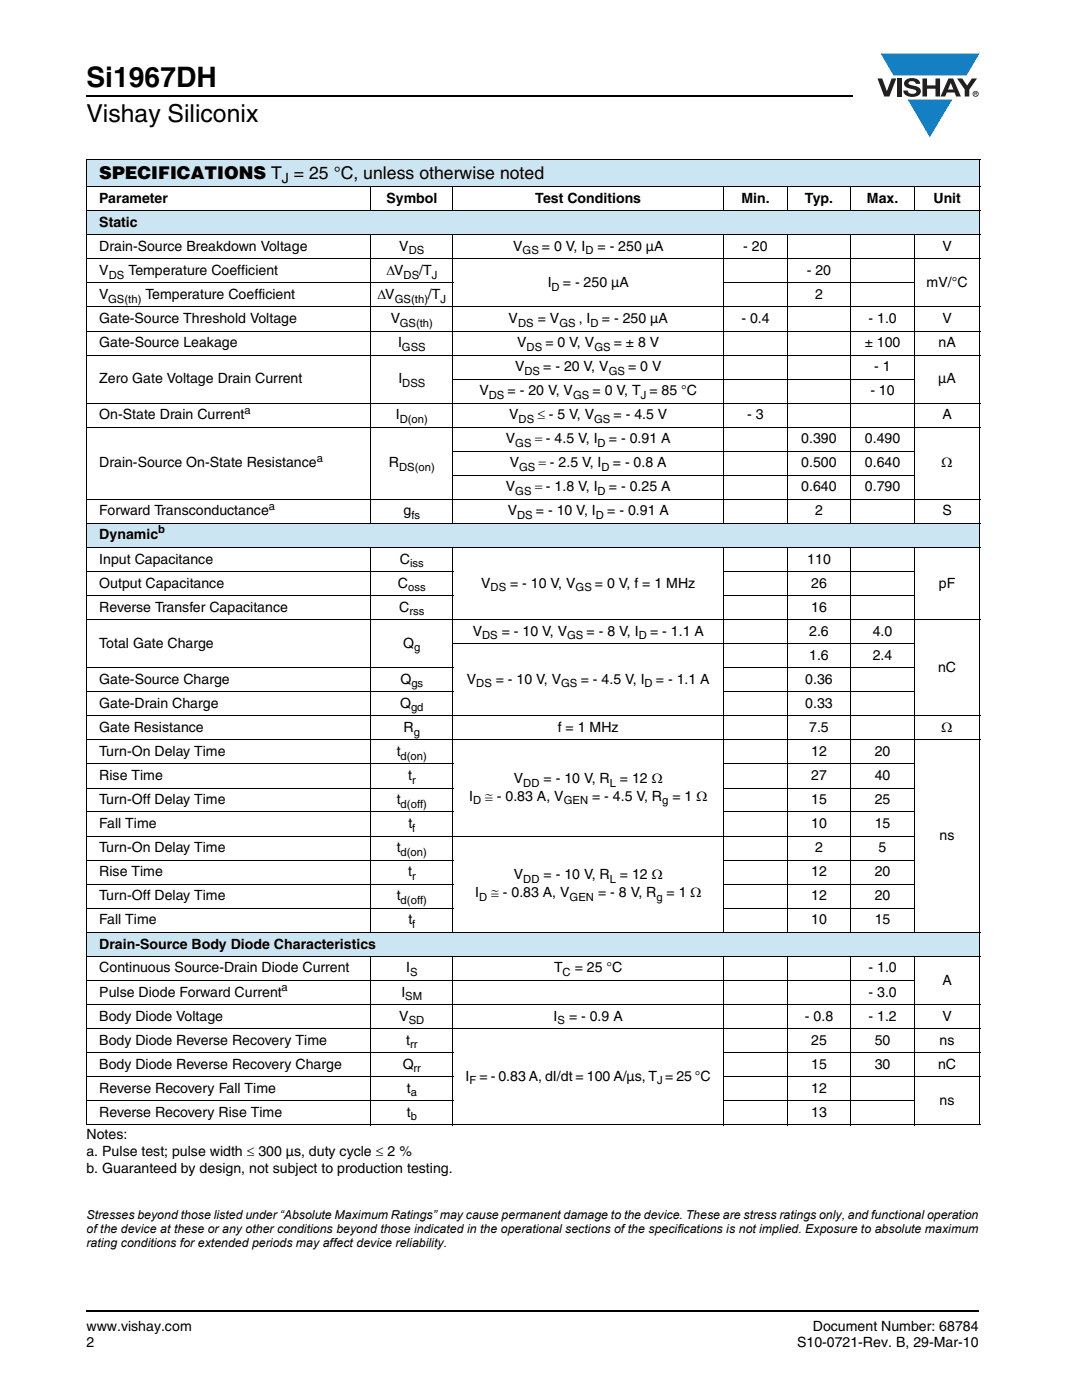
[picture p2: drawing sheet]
<svg xmlns="http://www.w3.org/2000/svg" width="216mm" height="279mm" viewBox="0 0 216 279" stroke-linecap="round" stroke-linejoin="round" font-family="sans-serif">
<defs><g id="words">
<text font-size="5.6" x="17.3" y="17.4">Si1967DH</text>
<text font-size="4.9" x="17.3" y="24.4">Vishay Siliconix</text>
<text font-size="3.5" x="19.8" y="35.6">SPECIFICATIONS T = 25 °C, unless otherwise noted</text>
<g font-size="2.8">
<text x="19.8" y="40.5">Parameter</text>
<text x="56.2" y="36.5">J</text>
<text x="77.1" y="40.5">Symbol</text>
<text x="106.8" y="40.5">Test Conditions</text>
<text x="147.9" y="40.5">Min.</text>
<text x="160.6" y="40.5">Typ.</text>
<text x="173" y="40.5">Max.</text>
<text x="186.3" y="40.5">Unit</text>
<text x="19.8" y="45.3">Static</text>
<text x="19.8" y="50.1">Drain-Source Breakdown Voltage</text>
<text x="79.7" y="50.1">V</text>
<text x="102.4" y="50.1">V</text>
<text x="108.1" y="50.1">= 0 V, I</text>
<text x="119.2" y="50.1">= - 250 µA</text>
<text x="148.3" y="50.1">- 20</text>
<text x="188" y="50.1">V</text>
<text x="19.8" y="59.7">V</text>
<text x="19.8" y="54.9">V</text>
<text x="25.6" y="54.9">Temperature Coefficient</text>
<text x="29" y="59.7">Temperature Coefficient</text>
<text x="75.4" y="59.7">ΔV</text>
<text x="77.1" y="54.9">ΔV</text>
<text x="83.7" y="54.9">/T</text>
<text x="85.4" y="59.7">/T</text>
<text x="109.3" y="57.3">I</text>
<text x="112.3" y="57.3">= - 250 µA</text>
<text x="161" y="54.9">- 20</text>
<text x="162.6" y="59.7">2</text>
<text x="184.9" y="57.3">mV/°C</text>
<text x="19.8" y="64.5">Gate-Source Threshold Voltage</text>
<text x="78" y="64.5">V</text>
<text x="101.5" y="64.5">V</text>
<text x="107.3" y="64.5">= V</text>
<text x="115.5" y="64.5">, I</text>
<text x="120.1" y="64.5">= - 250 µA</text>
<text x="147.9" y="64.5">- 0.4</text>
<text x="173.3" y="64.5">- 1.0</text>
<text x="188" y="64.5">V</text>
<text x="19.8" y="69.3">Gate-Source Leakage</text>
<text x="79.4" y="69.3">I</text>
<text x="103.2" y="69.3">V</text>
<text x="108.8" y="69.3">= 0 V, V</text>
<text x="122.5" y="69.3">= ± 8 V</text>
<text x="172.5" y="69.3">± 100</text>
<text x="187.3" y="69.3">nA</text>
<text x="19.8" y="76.5">Zero Gate Voltage Drain Current</text>
<text x="79.5" y="76.5">I</text>
<text x="102.8" y="74.1">V</text>
<text x="108.4" y="74.1">= - 20 V, V</text>
<text x="125.3" y="74.1">= 0 V</text>
<text x="174.5" y="74.1">- 1</text>
<text x="187.2" y="76.5">µA</text>
<text x="19.8" y="83.7">On-State Drain Current</text>
<text x="79" y="83.7">I</text>
<text x="95.7" y="78.9">V</text>
<text x="101.3" y="78.9">= - 20 V, V</text>
<text x="101.6" y="83.7">V</text>
<text x="107.2" y="83.7">≤ - 5 V, V</text>
<text x="118.2" y="78.9">= 0 V, T = 85 °C</text>
<text x="122.4" y="83.7">= - 4.5 V</text>
<text x="149.1" y="83.7">- 3</text>
<text x="173.7" y="78.9">- 10</text>
<text x="188" y="83.7">A</text>
<text x="100.9" y="88.5">V</text>
<text x="106.7" y="88.5">= - 4.5 V, I</text>
<text x="121.5" y="88.5">= - 0.91 A</text>
<text x="159.9" y="88.5">0.390</text>
<text x="172.6" y="88.5">0.490</text>
<text x="19.8" y="93.3">Drain-Source On-State Resistance</text>
<text x="77.6" y="93.3">R</text>
<text x="101.7" y="93.3">V</text>
<text x="107.5" y="93.3">= - 2.5 V, I</text>
<text x="122.3" y="93.3">= - 0.8 A</text>
<text x="159.9" y="93.3">0.500</text>
<text x="172.6" y="93.3">0.640</text>
<text x="187.9" y="93.3">Ω</text>
<text x="100.9" y="98.1">V</text>
<text x="106.7" y="98.1">= - 1.8 V, I</text>
<text x="121.5" y="98.1">= - 0.25 A</text>
<text x="159.9" y="98.1">0.640</text>
<text x="172.6" y="98.1">0.790</text>
<text x="19.8" y="107.5">Dynamic</text>
<text x="19.8" y="102.9">Forward Transconductance</text>
<text x="80.5" y="102.9">g</text>
<text x="101.3" y="102.9">V</text>
<text x="106.9" y="102.9">= - 10 V, I</text>
<text x="121.2" y="102.9">= - 0.91 A</text>
<text x="162.6" y="102.9">2</text>
<text x="188" y="102.9">S</text>
<text x="19.8" y="112.5">Input Capacitance</text>
<text x="79.8" y="112.5">C</text>
<text x="161.1" y="112.5">110</text>
<text x="19.8" y="117.3">Output Capacitance</text>
<text x="79.4" y="117.3">C</text>
<text x="96" y="117.3">V</text>
<text x="101.8" y="117.3">= - 10 V, V</text>
<text x="118.7" y="117.3">= 0 V, f = 1 MHz</text>
<text x="161.9" y="117.3">26</text>
<text x="187.3" y="117.3">pF</text>
<text x="19.8" y="122.1">Reverse Transfer Capacitance</text>
<text x="79.7" y="122.1">C</text>
<text x="161.9" y="122.1">16</text>
<text x="19.8" y="129.3">Total Gate Charge</text>
<text x="80.4" y="129.3">Q</text>
<text x="94.3" y="126.9">V</text>
<text x="100.1" y="126.9">= - 10 V, V</text>
<text x="117.1" y="126.9">= - 8 V, I</text>
<text x="129.7" y="126.9">= - 1.1 A</text>
<text x="161.5" y="126.9">2.6</text>
<text x="161.5" y="131.7">1.6</text>
<text x="174.2" y="126.9">4.0</text>
<text x="174.2" y="131.7">2.4</text>
<text x="19.8" y="136.5">Gate-Source Charge</text>
<text x="79.9" y="136.5">Q</text>
<text x="93.1" y="136.5">V</text>
<text x="98.9" y="136.5">= - 10 V, V</text>
<text x="115.9" y="136.5">= - 4.5 V, I</text>
<text x="130.9" y="136.5">= - 1.1 A</text>
<text x="160.7" y="136.5">0.36</text>
<text x="187.2" y="134.1">nC</text>
<text x="19.8" y="141.3">Gate-Drain Charge</text>
<text x="79.8" y="141.3">Q</text>
<text x="160.7" y="141.3">0.33</text>
<text x="19.8" y="146.1">Gate Resistance</text>
<text x="80.5" y="146.1">R</text>
<text x="111.3" y="146.1">f = 1 MHz</text>
<text x="161.5" y="146.1">7.5</text>
<text x="187.9" y="146.1">Ω</text>
<text x="19.8" y="150.9">Turn-On Delay Time</text>
<text x="19.8" y="155.7">Rise Time</text>
<text x="79.2" y="150.9">t</text>
<text x="81.4" y="155.7">t</text>
<text x="161.9" y="150.9">12</text>
<text x="161.9" y="155.7">27</text>
<text x="174.5" y="150.9">20</text>
<text x="174.5" y="155.7">40</text>
<text x="19.8" y="160.5">Turn-Off Delay Time</text>
<text x="79.2" y="160.5">t</text>
<text x="93.6" y="159.9">I</text>
<text x="96.8" y="159.9">≅ - 0.83 A, V</text>
<text x="102.5" y="156.3">V</text>
<text x="108.5" y="156.3">= - 10 V, R</text>
<text x="118.2" y="159.9">= - 4.5 V, R</text>
<text x="123.7" y="156.3">= 12 Ω</text>
<text x="134.2" y="159.9">= 1 Ω</text>
<text x="161.9" y="160.5">15</text>
<text x="174.5" y="160.5">25</text>
<text x="19.8" y="165.3">Fall Time</text>
<text x="81.5" y="165.3">t</text>
<text x="161.9" y="165.3">10</text>
<text x="174.5" y="165.3">15</text>
<text x="187.5" y="167.7">ns</text>
<text x="19.8" y="170.1">Turn-On Delay Time</text>
<text x="79.2" y="170.1">t</text>
<text x="162.6" y="170.1">2</text>
<text x="175.3" y="170.1">5</text>
<text x="19.8" y="174.9">Rise Time</text>
<text x="19.8" y="179.7">Turn-Off Delay Time</text>
<text x="79.2" y="179.7">t</text>
<text x="81.4" y="174.9">t</text>
<text x="94.8" y="179">I</text>
<text x="98" y="179">≅ - 0.83 A, V</text>
<text x="102.5" y="175.5">V</text>
<text x="108.5" y="175.5">= - 10 V, R</text>
<text x="119.3" y="179">= - 8 V, R</text>
<text x="123.7" y="175.5">= 12 Ω</text>
<text x="133" y="179">= 1 Ω</text>
<text x="161.9" y="174.9">12</text>
<text x="161.9" y="179.7">12</text>
<text x="174.5" y="174.9">20</text>
<text x="174.5" y="179.7">20</text>
<text x="19.8" y="184.5">Fall Time</text>
<text x="81.5" y="184.5">t</text>
<text x="161.9" y="184.5">10</text>
<text x="174.5" y="184.5">15</text>
<text x="19.8" y="189.4">Drain-Source Body Diode Characteristics</text>
<text x="19.8" y="194.1">Continuous Source-Drain Diode Current</text>
<text x="81" y="194.1">I</text>
<text x="110.6" y="194.1">T</text>
<text x="114.7" y="194.1">= 25 °C</text>
<text x="173.3" y="194.1">- 1.0</text>
<text x="188" y="196.5">A</text>
<text x="19.8" y="198.9">Pulse Diode Forward Current</text>
<text x="19.8" y="203.7">Body Diode Voltage</text>
<text x="79.7" y="203.7">V</text>
<text x="80.1" y="198.9">I</text>
<text x="110.5" y="203.7">I</text>
<text x="113.5" y="203.7">= - 0.9 A</text>
<text x="160.6" y="203.7">- 0.8</text>
<text x="173.3" y="198.9">- 3.0</text>
<text x="173.3" y="203.7">- 1.2</text>
<text x="188" y="203.7">V</text>
<text x="19.8" y="208.5">Body Diode Reverse Recovery Time</text>
<text x="81" y="208.5">t</text>
<text x="161.9" y="208.5">25</text>
<text x="174.5" y="208.5">50</text>
<text x="187.5" y="208.5">ns</text>
<text x="19.8" y="213.3">Body Diode Reverse Recovery Charge</text>
<text x="80.3" y="213.3">Q</text>
<text x="92.9" y="215.7">I</text>
<text x="95.7" y="215.7">= - 0.83 A, dI/dt = 100 A/µs, T = 25 °C</text>
<text x="161.9" y="213.3">15</text>
<text x="174.5" y="213.3">30</text>
<text x="187.2" y="213.3">nC</text>
<text x="19.8" y="218.1">Reverse Recovery Fall Time</text>
<text x="81.2" y="218.1">t</text>
<text x="161.9" y="218.1">12</text>
<text x="187.5" y="220.5">ns</text>
<text x="17.3" y="227.4">Notes:</text>
<text x="19.8" y="222.9">Reverse Recovery Rise Time</text>
<text x="81.2" y="222.9">t</text>
<text x="161.9" y="222.9">13</text>
<text x="17.3" y="230.8">a. Pulse test; pulse width ≤ 300 µs, duty cycle ≤ 2 %</text>
<text x="17.3" y="234.1">b. Guaranteed by design, not subject to production testing.</text>
<text x="17.3" y="265.6">www.vishay.com</text>
<text x="17.3" y="268.8">2</text>
<text x="159" y="268.8">S10-0721-Rev. B, 29-Mar-10</text>
<text x="162.2" y="265.6">Document Number: 68784</text>
</g>
<g font-size="2.5">
<text x="17.3" y="243.3">Stresses beyond those listed under “Absolute Maximum Ratings” may cause permanent damage to the device. These are stress ratings only, and functional operation</text>
<text x="17.3" y="246.1">of the device at these or any other conditions beyond those indicated in the operational sections of the specifications is not implied. Exposure to absolute maximum</text>
<text x="17.3" y="248.9">rating conditions for extended periods may affect device reliability.</text>
</g>
<g font-size="2.2">
<text x="81.6" y="50.8">DS</text>
<text x="104.3" y="50.8">GS</text>
<text x="116.8" y="50.8">D</text>
<text x="21.7" y="55.6">DS</text>
<text x="80.5" y="55.6">DS</text>
<text x="86.1" y="55.6">J</text>
<text x="110.1" y="58">D</text>
<text x="21.6" y="60.4">GS(th)</text>
<text x="78.8" y="60.4">GS(th)</text>
<text x="79.8" y="65.2">GS(th)</text>
<text x="87.9" y="60.4">J</text>
<text x="103.4" y="65.2">DS</text>
<text x="111.6" y="65.2">GS</text>
<text x="117.9" y="65.2">D</text>
<text x="80.2" y="70">GSS</text>
<text x="105.1" y="70">DS</text>
<text x="118.6" y="70">GS</text>
<text x="80.3" y="77.2">DSS</text>
<text x="104.6" y="74.8">DS</text>
<text x="121.5" y="74.8">GS</text>
<text x="48.8" y="82.5">a</text>
<text x="97.5" y="79.6">DS</text>
<text x="114.3" y="79.6">GS</text>
<text x="127.8" y="79.6">J</text>
<text x="79.8" y="84.4">D(on)</text>
<text x="102.8" y="89.2">GS</text>
<text x="103.5" y="84.4">DS</text>
<text x="118.5" y="84.4">GS</text>
<text x="119.3" y="89.2">D</text>
<text x="63.2" y="92.2">a</text>
<text x="79.6" y="94">DS(on)</text>
<text x="103.6" y="94">GS</text>
<text x="120" y="94">D</text>
<text x="53.6" y="101.7">a</text>
<text x="102.8" y="98.8">GS</text>
<text x="119.3" y="98.8">D</text>
<text x="31.6" y="106.4">b</text>
<text x="82.1" y="103.6">fs</text>
<text x="103.2" y="103.6">DS</text>
<text x="118.9" y="103.6">D</text>
<text x="81.8" y="113.2">iss</text>
<text x="81.4" y="118">oss</text>
<text x="97.9" y="118">DS</text>
<text x="114.9" y="118">GS</text>
<text x="81.7" y="122.8">rss</text>
<text x="82.7" y="130">g</text>
<text x="96.2" y="127.6">DS</text>
<text x="113.2" y="127.6">GS</text>
<text x="127.4" y="127.6">D</text>
<text x="82.1" y="137.2">gs</text>
<text x="95" y="137.2">DS</text>
<text x="112" y="137.2">GS</text>
<text x="128.6" y="137.2">D</text>
<text x="82" y="142">gd</text>
<text x="82.6" y="146.8">g</text>
<text x="79.9" y="151.6">d(on)</text>
<text x="79.9" y="161.2">d(off)</text>
<text x="82.2" y="156.4">r</text>
<text x="94.4" y="160.5">D</text>
<text x="104.4" y="157">DD</text>
<text x="112.5" y="160.5">GEN</text>
<text x="121.7" y="157">L</text>
<text x="132.1" y="160.5">g</text>
<text x="82.3" y="166">f</text>
<text x="79.9" y="170.8">d(on)</text>
<text x="82.2" y="175.6">r</text>
<text x="95.6" y="179.7">D</text>
<text x="104.4" y="176.2">DD</text>
<text x="113.7" y="179.7">GEN</text>
<text x="121.7" y="176.2">L</text>
<text x="131" y="179.7">g</text>
<text x="79.9" y="180.4">d(off)</text>
<text x="82.3" y="185.2">f</text>
<text x="56.2" y="197.8">a</text>
<text x="81.8" y="194.8">S</text>
<text x="112.3" y="194.8">C</text>
<text x="80.9" y="199.6">SM</text>
<text x="81.6" y="204.4">SD</text>
<text x="81.8" y="209.2">rr</text>
<text x="111.3" y="204.4">S</text>
<text x="82.5" y="214">rr</text>
<text x="82" y="218.8">a</text>
<text x="93.7" y="216.4">F</text>
<text x="131.1" y="216.4">J</text>
<text x="82" y="223.6">b</text>
</g>
</g></defs>
<path d="M17.1 18.9h.2v.3h-.2zM17.1 261.5h.2v.4h-.2z" fill="#000"/>
<path d="M17.3 19.1h152.9M17.3 261.7h178.1" fill="none" stroke="#000" stroke-width=".36"/>
<path d="M175.1 10.7h20.4v16.7h-20.4z" fill="#fff"/>
<g fill="#147fc3">
<path d="M175.7 10.7h19.7l-2.5 4.4h-3.8h-10.8z"/>
<path d="M181.1 19.9h8.9l-4.5 7.5z"/>
</g>
<g fill="#231f20">
<path d="M175.1 15.7h.9l1 2.5 .9-2.5h.9l-1.3 3.6h-1.1z"/>
<path d="M179 15.7h.9v3.6h-.9z"/>
<path d="M180.7 16a2.1 2.1 0 0 1 2.8 .3l.1 .4h-.9a.79 .79 0 0 0-.7-.5 .79 .79 0 0 0-.7 .4l.2 .3 1 .2a1.08 1.08 0 0 1 1.2 1.1 1.08 1.08 0 0 1-1.1 1.1 1.73 1.73 0 0 1-2.4-1.2h.9a.96 .96 0 0 0 .8 .6 .96 .96 0 0 0 1-.4 1.31 1.31 0 0 0-1.3-.6 1.03 1.03 0 0 1-1-.6 1.03 1.03 0 0 1 .1-1.1z"/>
<path d="M184.1 15.7h.9v1.3h1.7v-1.3h.9v3.6h-.9v-1.6h-1.7v1.6h-.9z"/>
<path d="M191 15.7h1l1 1.4 .9-1.4h1.1l-1.6 2.2v1.4h-.9v-1.4z"/>
<path d="M189.7 16.5l.5 1.4h-1zM189.2 15.7l-1.5 3.6h.9l.3-.8h1.6l.3 .8h.9l-1.5-3.6z"/>
<path d="M194.2 18.7a.46 .46 0 0 1 .9 0 .46 .46 0 0 1-.9 0zM194.1 18.7a.6 .6 0 0 0 1.2 0 .6 .6 0 0 0-1.2 0z"/>
<path d="M194.6 18.5h.2v.2h-.2zM194.4 18.4v.7h.2v-.3l.3 .3-.1-.3 .1-.2v-.2z"/>
</g>
<g fill="#cce5f3">
<path d="M17.3 31.8h178.2v5.5h-178.2z"/>
<path d="M17.3 42.1h178.2v4.8h-178.2z"/>
<path d="M17.3 104.5h178.2v4.8h-178.2z"/>
<path d="M17.3 186.1h178.2v4.8h-178.2z"/>
</g>
<g fill="none" stroke="#000" stroke-width=".2">
<path d="M17.2 31.8h178.4M17.2 37.3h178.4M17.3 31.8v192.6M74 37.2v4.9M90.4 37.2v4.9M144.4 37.2v4.9M157.1 37.2v4.9M169.8 37.2v4.9M182.5 37.2v4.9M195.5 31.8v192.6M17.2 42.1h178.4M17.2 46.9h178.4"/>
<path d="M17.2 51.6h178.4M17.2 56.5h73.2M74 46.8v57.7M90.4 46.8v57.7M144.3 56.5h38.2M144.4 46.8v57.7M157.1 46.8v57.7M169.8 46.8v57.7M182.5 46.8v57.7M17.2 61.3h178.4M17.2 66.1h178.4M17.2 70.9h178.4"/>
<path d="M90.3 75.6h92.2M17.2 80.5h178.4M17.2 85.3h178.4M17.2 99.7h178.4M90.3 90.1h92.2M90.3 94.8h92.2M17.2 104.5h178.4M17.2 109.3h178.4M17.2 114.1h73.2M17.2 118.9h73.2M74 109.2v76.9M90.4 109.2v76.9"/>
<path d="M144.3 114.1h38.2M144.3 118.9h38.2M144.4 109.2v76.9M157.1 109.2v76.9M169.8 109.2v76.9M182.5 109.2v76.9M17.2 123.7h178.4M17.2 133.3h73.2M17.2 138h73.2M90.3 128.5h92.2M144.3 133.3h38.2M144.3 138h38.2"/>
<path d="M17.2 142.9h178.4M17.2 147.7h178.4M17.2 152.5h73.2M17.2 157.3h73.2M144.3 152.5h38.2M144.3 157.3h38.2M17.2 162.1h73.2M17.2 166.9h165.3M17.2 171.7h73.2M17.2 176.5h73.2M144.3 162.1h38.2M144.3 171.7h38.2"/>
<path d="M144.3 176.5h38.2M17.2 181.3h73.2M17.2 186.1h178.4M17.2 190.9h178.4M17.2 195.7h165.3M74 190.8v33.8M90.4 190.8v33.8M144.3 181.3h38.2M144.4 190.8v33.8M157.1 190.8v33.8M169.8 190.8v33.8M182.5 190.8v33.8"/>
<path d="M17.2 200.5h178.4M17.2 205.3h178.4M17.2 210.1h73.2M17.2 214.9h73.2M17.2 219.7h73.2M144.3 210.1h51.3M144.3 214.9h51.3M144.3 219.7h38.2M17.2 224.5h178.4"/>
</g>
<use href="#words"/>
</svg>
